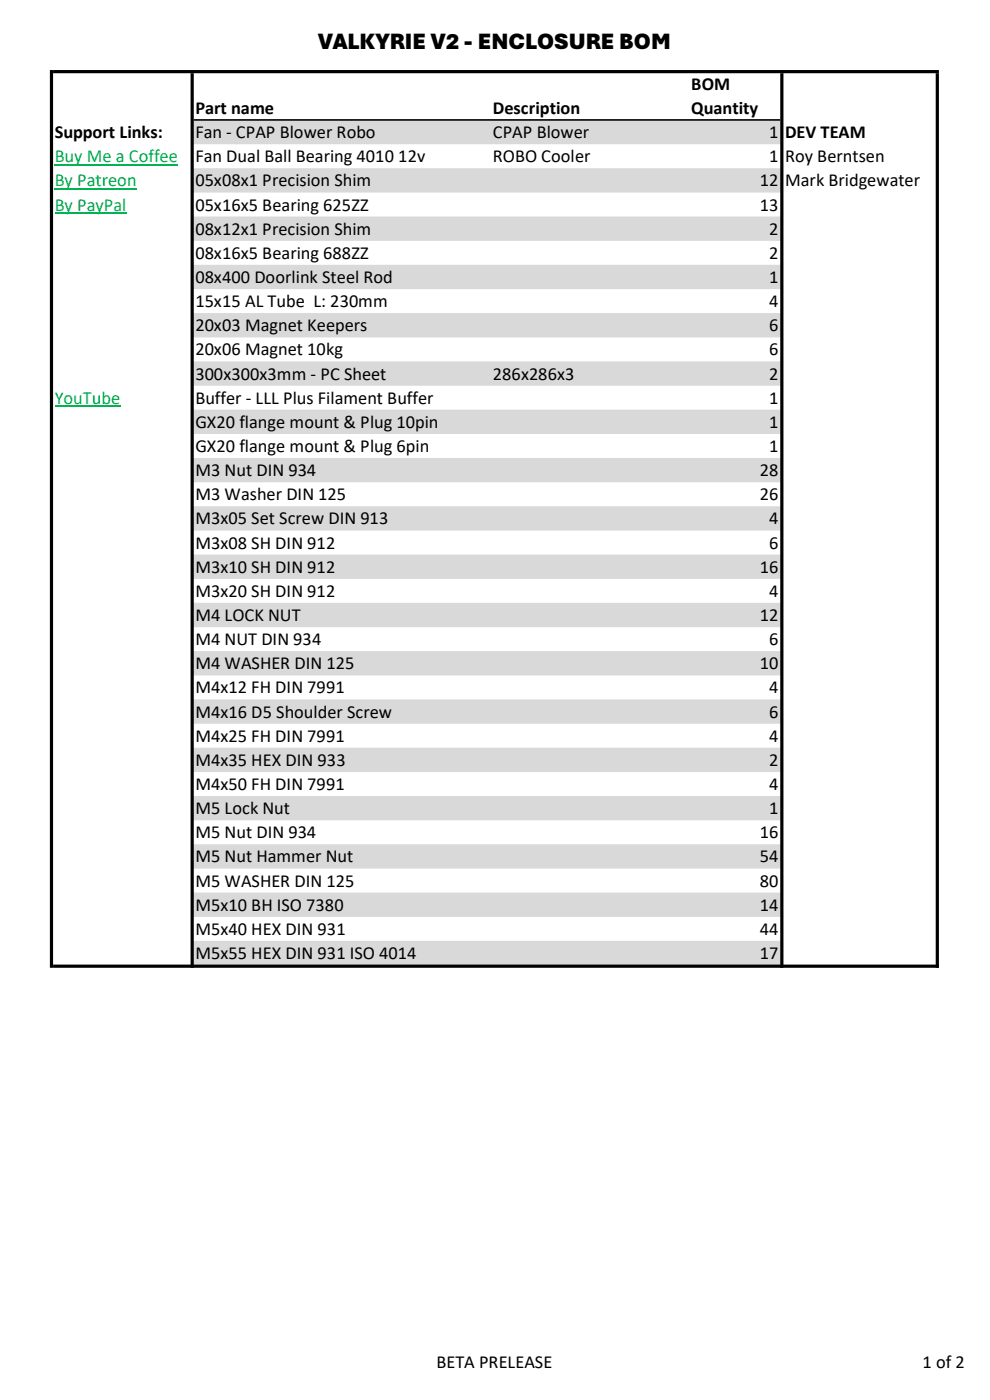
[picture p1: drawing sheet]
<svg xmlns="http://www.w3.org/2000/svg" width="210mm" height="297mm" viewBox="0 0 210 297" stroke-linecap="round" stroke-linejoin="round" font-family="sans-serif">
<defs><g id="words">
<text font-size="5" x="67.5" y="10.4">VALKYRIE V2 - ENCLOSURE BOM</text>
<g font-size="3.9">
<text x="146.6" y="19">BOM</text>
<text x="11.6" y="29.3">Support Links:</text>
<text x="41.4" y="24.1">Part name</text>
<text x="41.4" y="29.3">Fan - CPAP Blower Robo</text>
<text x="104.5" y="24.1">Description</text>
<text x="104.6" y="29.3">CPAP Blower</text>
<text x="146.6" y="24.1">Quantity</text>
<text x="163.2" y="29.3">1</text>
<text x="166.5" y="29.3">DEV TEAM</text>
<text x="41.4" y="34.4">Fan Dual Ball Bearing 4010 12v</text>
<text x="104.6" y="34.4">ROBO Cooler</text>
<text x="163.2" y="34.4">1</text>
<text x="166.5" y="34.4">Roy Berntsen</text>
<text x="41.4" y="39.5">05x08x1 Precision Shim</text>
<text x="161.2" y="39.5">12</text>
<text x="166.5" y="39.5">Mark Bridgewater</text>
<text x="41.4" y="44.7">05x16x5 Bearing 625ZZ</text>
<text x="161.2" y="44.7">13</text>
<text x="41.4" y="49.8">08x12x1 Precision Shim</text>
<text x="163.2" y="49.8">2</text>
<text x="41.4" y="54.9">08x16x5 Bearing 688ZZ</text>
<text x="163.2" y="54.9">2</text>
<text x="41.4" y="60">08x400 Doorlink Steel Rod</text>
<text x="41.4" y="65.2">15x15 AL Tube L: 230mm</text>
<text x="163.2" y="60">1</text>
<text x="163.2" y="65.2">4</text>
<text x="41.4" y="70.3">20x03 Magnet Keepers</text>
<text x="163.2" y="70.3">6</text>
<text x="41.4" y="75.4">20x06 Magnet 10kg</text>
<text x="163.2" y="75.4">6</text>
<text x="41.4" y="80.6">300x300x3mm - PC Sheet</text>
<text x="104.6" y="80.5">286x286x3</text>
<text x="163.2" y="80.5">2</text>
<text x="41.4" y="85.7">Buffer - LLL Plus Filament Buffer</text>
<text x="163.2" y="85.6">1</text>
<text x="41.4" y="90.8">GX20 flange mount &amp; Plug 10pin</text>
<text x="41.4" y="95.9">GX20 flange mount &amp; Plug 6pin</text>
<text x="163.2" y="90.8">1</text>
<text x="163.2" y="95.9">1</text>
<text x="41.4" y="101">M3 Nut DIN 934</text>
<text x="161.2" y="101">28</text>
<text x="41.4" y="106.1">M3 Washer DIN 125</text>
<text x="161.2" y="106.1">26</text>
<text x="41.4" y="111.3">M3x05 Set Screw DIN 913</text>
<text x="163.2" y="111.3">4</text>
<text x="41.4" y="116.4">M3x08 SH DIN 912</text>
<text x="163.2" y="116.4">6</text>
<text x="41.4" y="121.5">M3x10 SH DIN 912</text>
<text x="161.2" y="121.5">16</text>
<text x="41.4" y="126.6">M3x20 SH DIN 912</text>
<text x="41.4" y="131.7">M4 LOCK NUT</text>
<text x="161.2" y="131.7">12</text>
<text x="163.2" y="126.6">4</text>
<text x="41.4" y="136.9">M4 NUT DIN 934</text>
<text x="163.2" y="136.9">6</text>
<text x="41.4" y="142">M4 WASHER DIN 125</text>
<text x="161.2" y="142">10</text>
<text x="41.4" y="147.1">M4x12 FH DIN 7991</text>
<text x="163.2" y="147.1">4</text>
<text x="41.4" y="152.2">M4x16 D5 Shoulder Screw</text>
<text x="163.2" y="152.2">6</text>
<text x="41.4" y="157.4">M4x25 FH DIN 7991</text>
<text x="163.2" y="157.4">4</text>
<text x="41.4" y="162.5">M4x35 HEX DIN 933</text>
<text x="41.4" y="167.6">M4x50 FH DIN 7991</text>
<text x="163.2" y="162.5">2</text>
<text x="163.2" y="167.6">4</text>
<text x="41.4" y="172.7">M5 Lock Nut</text>
<text x="163.2" y="172.7">1</text>
<text x="41.4" y="177.8">M5 Nut DIN 934</text>
<text x="161.2" y="177.8">16</text>
<text x="41.4" y="183">M5 Nut Hammer Nut</text>
<text x="161.2" y="183">54</text>
<text x="41.4" y="188.1">M5 WASHER DIN 125</text>
<text x="161.2" y="188.1">80</text>
<text x="41.4" y="193.2">M5x10 BH ISO 7380</text>
<text x="161.2" y="193.2">14</text>
<text x="41.4" y="198.3">M5x40 HEX DIN 931</text>
<text x="41.4" y="203.4">M5x55 HEX DIN 931 ISO 4014</text>
<text x="161.2" y="198.3">44</text>
<text x="161.2" y="203.4">17</text>
<text x="92.6" y="290.3">BETA PRELEASE</text>
<text x="195.7" y="290.3">1 of 2</text>
</g>
<g font-size="3.9" fill="#00b050">
<text x="11.6" y="34.4">Buy Me a Coffee</text>
<text x="11.6" y="39.5">By Patreon</text>
<text x="11.6" y="44.7">By PayPal</text>
<text x="11.6" y="85.6">YouTube</text>
</g>
</g></defs>
<path d="M40.8 25.4h125.1v5.2h-125.1zM40.8 35.7h125.1v5.2h-125.1zM40.8 45.9h125.1v5.2h-125.1zM40.8 56.2h125.1v5.1h-125.1zM40.8 66.4h125.1v5.2h-125.1zM40.8 76.7h125.1v5.1h-125.1zM40.8 86.9h125.1v5.2h-125.1zM40.8 97.2h125.1v5.1h-125.1zM40.8 107.4h125.1v5.2h-125.1zM40.8 117.6h125.1v5.2h-125.1zM40.8 127.9h125.1v5.2h-125.1zM40.8 138.1h125.1v5.2h-125.1zM40.8 148.4h125.1v5.1h-125.1zM40.8 158.6h125.1v5.2h-125.1zM40.8 168.9h125.1v5.1h-125.1zM40.8 179.1h125.1v5.2h-125.1zM40.8 189.4h125.1v5.1h-125.1zM40.8 199.6h125.1v5.4h-125.1z" fill-rule="evenodd" fill="#d9d9d9"/>
<path d="M11.6 35h26.2M11.6 40.1h17.4M11.6 45.2h15.2M11.6 86.2h13.9" fill="none" stroke="#00b050" stroke-width=".25"/>
<g fill="#000">
<path d="M10.6 14.9h.7v190.4h-.7zM40.4 15.5h.7v189.8h-.7zM165.5 15.5h.7v189.8h-.7zM198.5 15.5h.7v189.8h-.7z" fill-rule="evenodd"/>
<path d="M11.3 14.9h187.9v.6h-187.9zM41.1 25.3h124.4v.3h-124.4zM11.3 204.6h187.9v.7h-187.9z" fill-rule="evenodd"/>
</g>
<use href="#words"/>
</svg>
